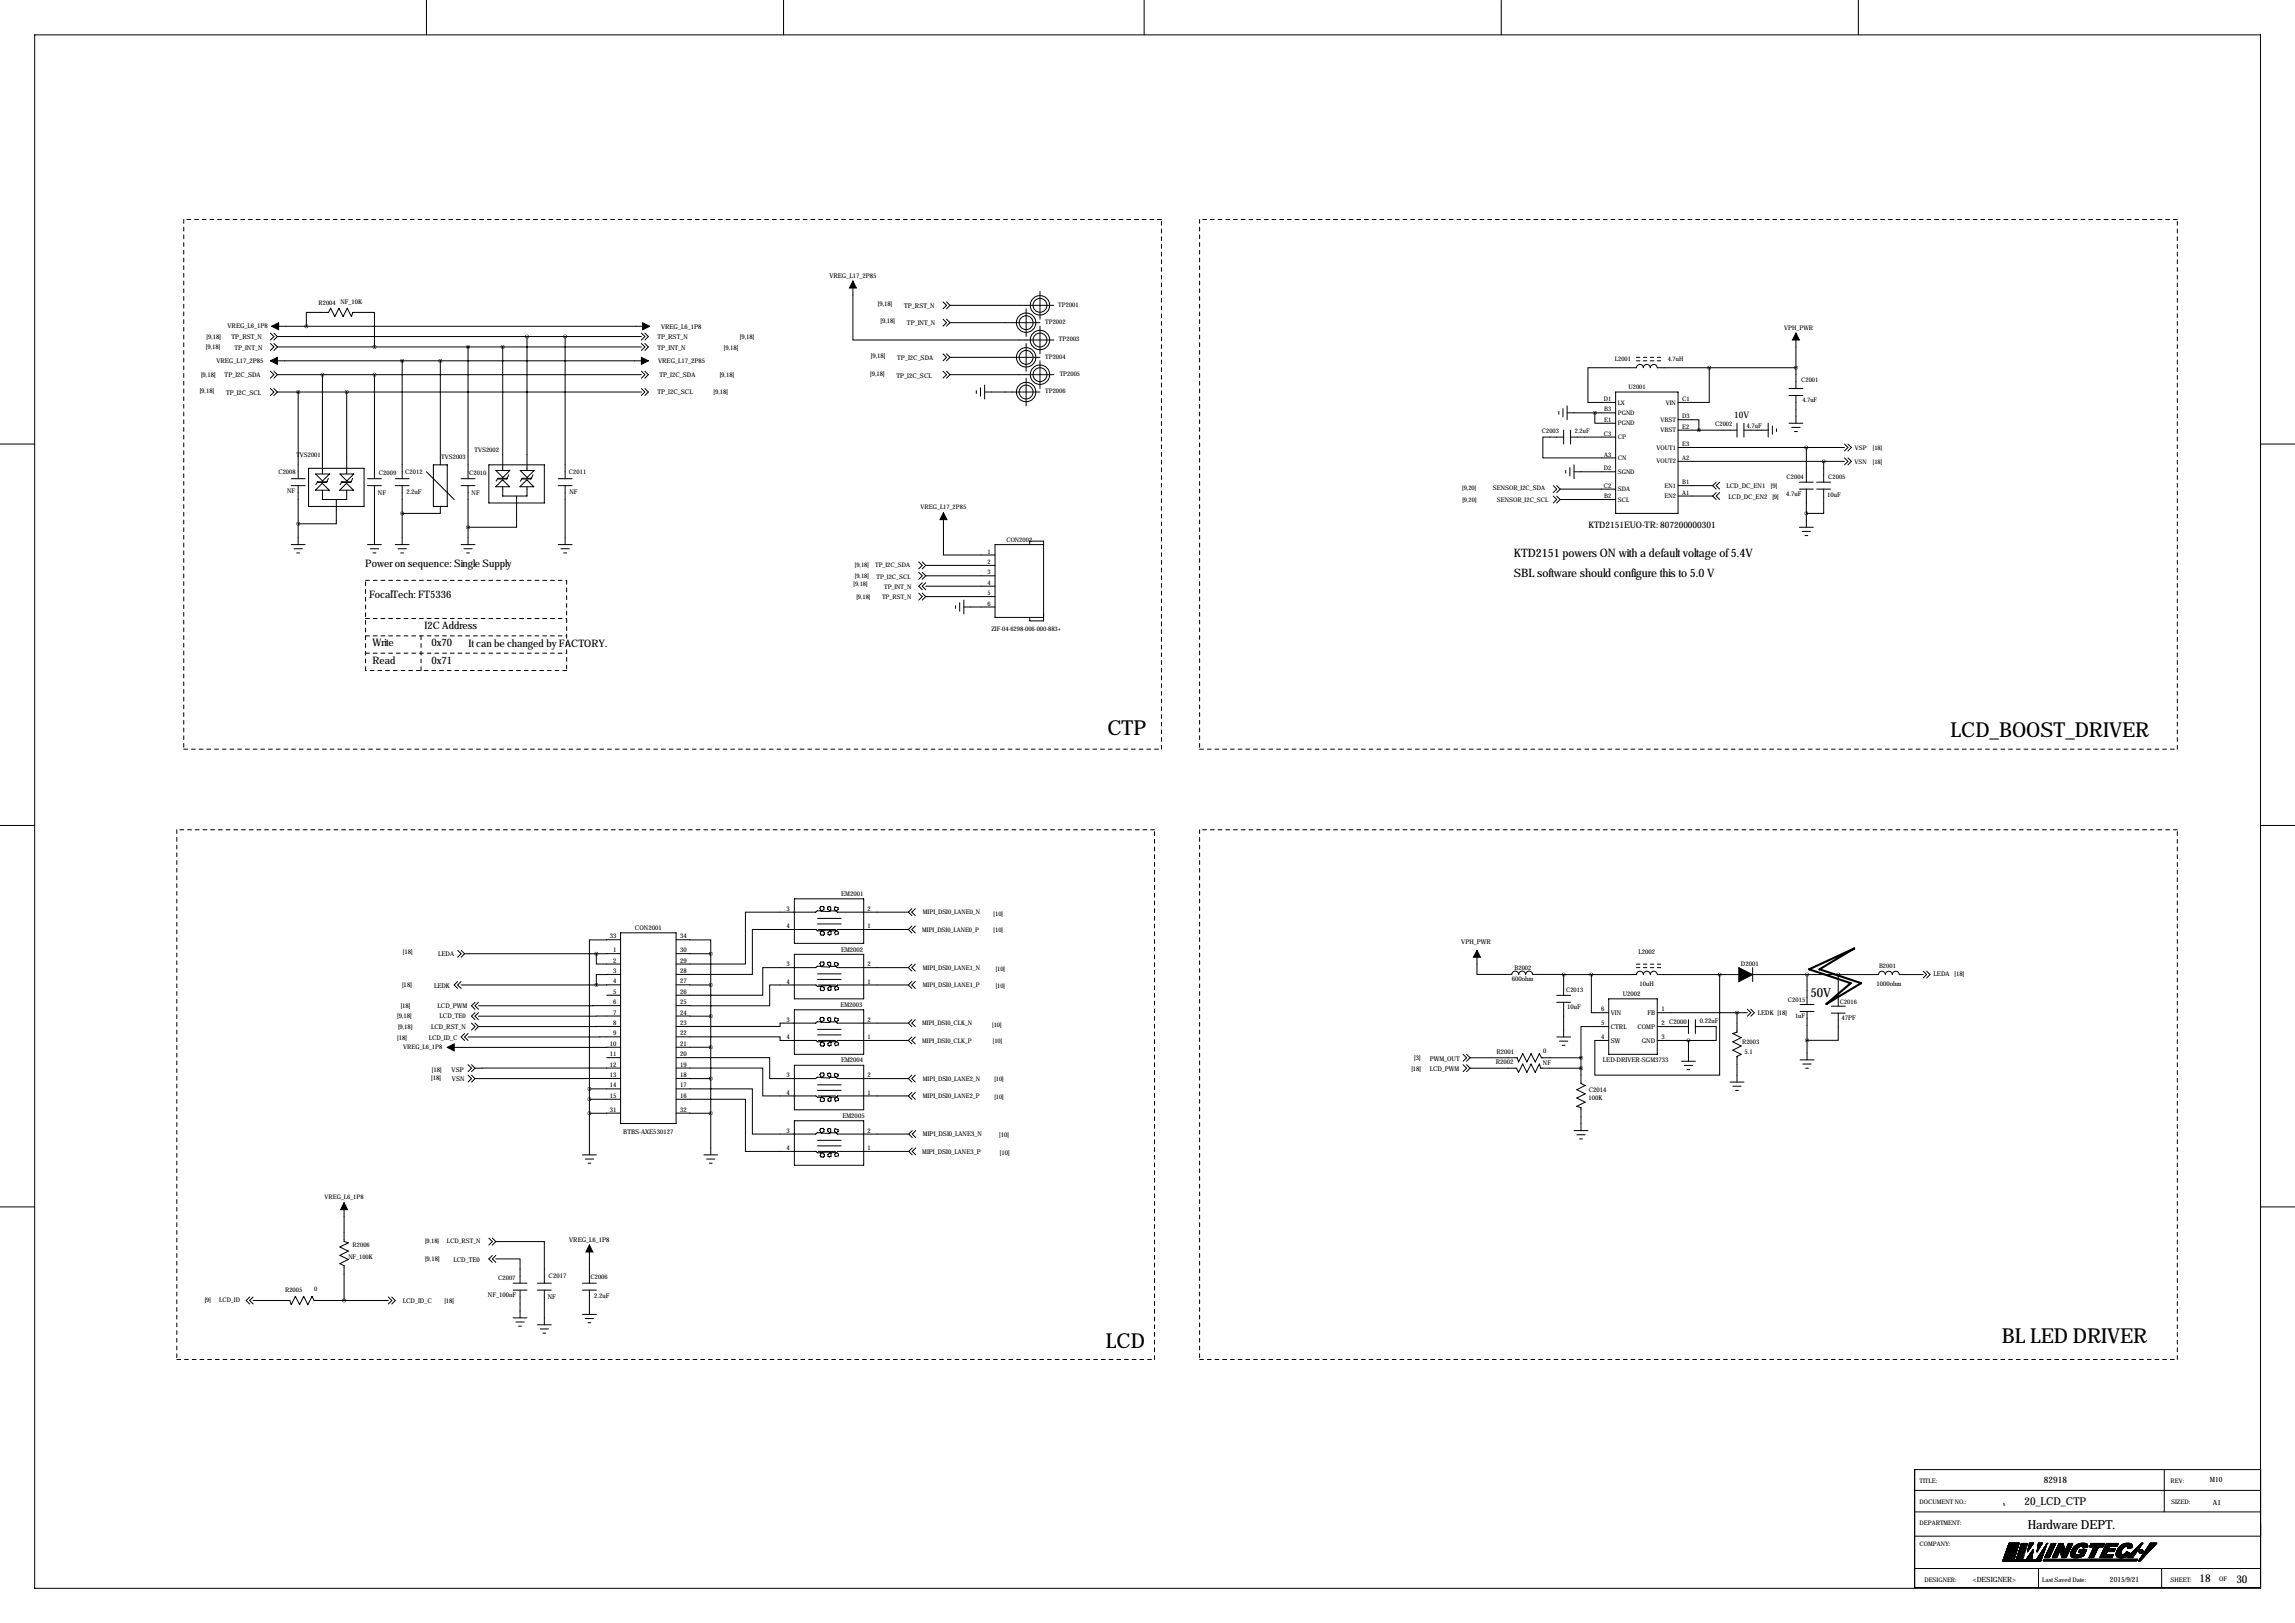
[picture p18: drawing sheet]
<svg xmlns="http://www.w3.org/2000/svg" width="841mm" height="594mm" viewBox="0 0 841 594" stroke-linecap="round" stroke-linejoin="round" font-family="sans-serif">
<defs><g id="words">
<g font-size="7.6">
<text x="405.6" y="269.1">CTP</text>
<text x="714.5" y="269.8">LCD_BOOST_DRIVER</text>
<text x="733.3" y="491.8">BL LED DRIVER</text>
<text x="405.1" y="493.6">LCD</text>
</g>
<g font-size="4.6">
<text x="663.1" y="365.1">50V</text>
<text x="742.7" y="560.1">Hardware DEPT.</text>
</g>
<g font-size="4.3">
<text x="554.5" y="204">KTD2151 powers ON with a default voltage of 5.4V</text>
<text x="554.5" y="211.3">SBL software should configure this to 5.0 V</text>
</g>
<g font-size="4">
<text x="741.6" y="551.3">20_LCD_CTP</text>
<text x="805.7" y="579.4">18</text>
<text x="819.2" y="579.7">30</text>
</g>
<g font-size="3.8">
<text x="133.8" y="207.7">Power on sequence: Single Supply</text>
<text x="135.2" y="218.9">FocalTech: FT5336</text>
<text x="155.5" y="230.3">I2C Address</text>
<text x="136.4" y="236.7">Write</text>
<text x="158" y="236.7">0x70</text>
<text x="171.7" y="236.8">It can be changed by FACTORY.</text>
<text x="136.4" y="243">Read</text>
<text x="158" y="243">0x71</text>
</g>
<g font-size="3.3">
<text x="635.3" y="153.2">10V</text>
<text x="581.9" y="193.4">KTD2151EUO-TR: 807200000301</text>
<text x="748.7" y="543.2">82918</text>
</g>
<g font-size="2.6">
<text x="809.5" y="542.9">M10</text>
<text x="810.6" y="551.1">A1</text>
<text x="722.7" y="579.3">&lt;DESIGNER&gt;</text>
<text x="772.9" y="579.3">2015/9/21</text>
</g>
<g font-size="2.4">
<text x="303.8" y="101.7">VREG_L17_2P85</text>
<text x="124.7" y="111.3">NF_10K</text>
<text x="321.6" y="112.1">[9,18]</text>
<text x="331.2" y="112.8">TP_RST_N</text>
<text x="322.6" y="118.4">[9,18]</text>
<text x="332.2" y="119.2">TP_INT_N</text>
<text x="75.7" y="124">[9,18]</text>
<text x="83.3" y="120.1">VREG_L6_1P8</text>
<text x="84.8" y="124.3">TP_RST_N</text>
<text x="240.8" y="124.3">TP_RST_N</text>
<text x="242.1" y="120.4">VREG_L6_1P8</text>
<text x="271" y="124.3">[9,18]</text>
<text x="75.4" y="127.8">[9,18]</text>
<text x="85.9" y="128.1">TP_INT_N</text>
<text x="240.9" y="128.1">TP_INT_N</text>
<text x="265.2" y="128.1">[9,18]</text>
<text x="319" y="131.1">[9,18]</text>
<text x="328.7" y="131.9">TP_I2C_SDA</text>
<text x="73.7" y="138">[9,18]</text>
<text x="79.3" y="132.9">VREG_L17_2P85</text>
<text x="241.1" y="132.9">VREG_L17_2P85</text>
<text x="241.6" y="138">TP_I2C_SDA</text>
<text x="263.7" y="138">[9,18]</text>
<text x="318.8" y="137.7">[9,18]</text>
<text x="73.2" y="143.8">[9,18]</text>
<text x="82.3" y="138.2">TP_I2C_SDA</text>
<text x="328.4" y="138.5">TP_I2C_SCL</text>
<text x="82.8" y="144.6">TP_I2C_SCL</text>
<text x="240.8" y="144.3">TP_I2C_SCL</text>
<text x="261.4" y="144.3">[9,18]</text>
<text x="639.8" y="156.7">4.7uF</text>
<text x="632.4" y="178.9">LCD_DC_EN1</text>
<text x="648.7" y="178.9">[9]</text>
<text x="105.2" y="180.7">NF</text>
<text x="138.5" y="181.2">NF</text>
<text x="148.9" y="180.9">2.2uF</text>
<text x="172.7" y="181.2">NF</text>
<text x="208.6" y="180.9">NF</text>
<text x="633.2" y="182.7">LCD_DC_EN2</text>
<text x="649.2" y="182.7">[9]</text>
<text x="654.3" y="181.7">4.7uF</text>
<text x="669.3" y="182">10uF</text>
<text x="308.1" y="328.2">EM2001</text>
<text x="288.1" y="333.6">3</text>
<text x="317.8" y="333.6">2</text>
<text x="232.6" y="340.6">CON2001</text>
<text x="288.1" y="339.9">4</text>
<text x="317.8" y="339.9">1</text>
<text x="223.4" y="343.7">33</text>
<text x="249.2" y="343.7">34</text>
<text x="535.3" y="345.9">VPH_PWR</text>
<text x="147.6" y="349.6">[18]</text>
<text x="160.5" y="350.1">LEDA</text>
<text x="224.6" y="348.8">1</text>
<text x="224.6" y="352.6">2</text>
<text x="249.2" y="348.8">30</text>
<text x="249.2" y="352.6">29</text>
<text x="288.1" y="353.9">3</text>
<text x="308.1" y="348.7">EM2002</text>
<text x="317.8" y="353.9">2</text>
<text x="600.2" y="349.3">L2002</text>
<text x="637.7" y="353.6">D2001</text>
<text x="224.6" y="356.4">3</text>
<text x="249.2" y="356.4">28</text>
<text x="553.8" y="359.3">600ohm</text>
<text x="708.3" y="357.5">LEDA</text>
<text x="716" y="357.5">[18]</text>
<text x="147.3" y="361.5">[18]</text>
<text x="159" y="361.8">LEDK</text>
<text x="224.6" y="360.2">4</text>
<text x="224.6" y="364">5</text>
<text x="249.2" y="360.2">27</text>
<text x="249.2" y="364">26</text>
<text x="288.1" y="360.2">4</text>
<text x="317.8" y="360.2">1</text>
<text x="594.4" y="364.8">U2002</text>
<text x="600.6" y="361.1">10uH</text>
<text x="687.3" y="361.1">1000ohm</text>
<text x="146.8" y="369.1">[18]</text>
<text x="160.3" y="369.2">LCD_PWM</text>
<text x="224.6" y="367.8">6</text>
<text x="224.6" y="371.6">7</text>
<text x="249.2" y="367.8">25</text>
<text x="249.2" y="371.6">24</text>
<text x="307.8" y="368.7">EM2003</text>
<text x="574.1" y="369.7">10uF</text>
<text x="586.5" y="370.4">6</text>
<text x="590" y="371.7">VIN</text>
<text x="603.4" y="371.7">FB</text>
<text x="608.6" y="370.4">1</text>
<text x="643.9" y="371.9">LEDK [18]</text>
<text x="145.5" y="372.7">[9,18]</text>
<text x="145.8" y="377">[9,18]</text>
<text x="157.9" y="377">LCD_RST_N</text>
<text x="161" y="372.7">LCD_TE0</text>
<text x="224.6" y="375.4">8</text>
<text x="249.2" y="375.4">23</text>
<text x="288.1" y="374.2">3</text>
<text x="317.8" y="374.2">2</text>
<text x="586.5" y="375.5">5</text>
<text x="590" y="376.8">CTRL</text>
<text x="599.8" y="376.8">COMP</text>
<text x="608.6" y="375.5">2 C2000</text>
<text x="622.7" y="374.5">0.22uF</text>
<text x="674.6" y="373.7">47PF</text>
<text x="145.5" y="381.1">[18]</text>
<text x="157" y="381.1">LCD_ID_C</text>
<text x="223.4" y="383.1">10</text>
<text x="224.6" y="379.2">9</text>
<text x="249.2" y="379.2">22</text>
<text x="249.2" y="383.1">21</text>
<text x="288.1" y="380.6">4</text>
<text x="317.8" y="380.6">1</text>
<text x="586.5" y="380.6">4</text>
<text x="590" y="381.9">SW</text>
<text x="601.4" y="381.9">GND</text>
<text x="608.6" y="380.6">3</text>
<text x="223.4" y="386.9">11</text>
<text x="249.2" y="386.9">20</text>
<text x="308.1" y="389">EM2004</text>
<text x="518.1" y="388.3">[3]</text>
<text x="523.7" y="388.5">PWM_OUT</text>
<text x="547.9" y="389.8">R2002</text>
<text x="548.2" y="386.2">R2001</text>
<text x="565.2" y="390">NF</text>
<text x="565.3" y="385.7">0</text>
<text x="587.2" y="389">LED-DRIVER-SGM3733</text>
<text x="639" y="386">5.1</text>
<text x="158" y="395.5">[18]</text>
<text x="158.2" y="392.8">[18]</text>
<text x="165.4" y="392.5">VSP</text>
<text x="165.6" y="395.8">VSN</text>
<text x="223.4" y="390.7">12</text>
<text x="223.4" y="394.5">13</text>
<text x="249.2" y="390.7">19</text>
<text x="249.2" y="394.5">18</text>
<text x="288.1" y="394.5">3</text>
<text x="317.8" y="394.5">2</text>
<text x="517" y="392.2">[18]</text>
<text x="523.7" y="392.3">LCD_PWM</text>
<text x="223.4" y="398.3">14</text>
<text x="249.2" y="398.3">17</text>
<text x="288.1" y="400.9">4</text>
<text x="317.8" y="400.9">1</text>
<text x="582" y="399.9">C2014</text>
<text x="223.4" y="402.1">15</text>
<text x="223.4" y="407.2">31</text>
<text x="249.2" y="402.1">16</text>
<text x="249.2" y="407.2">32</text>
<text x="581.9" y="403">100K</text>
<text x="308.6" y="409.3">EM2005</text>
<text x="228.3" y="415.4">BTBS-AXE530127</text>
<text x="288.1" y="414.9">3</text>
<text x="317.8" y="414.9">2</text>
<text x="338.1" y="416.2">MIPI_DSI0_LANE3_N</text>
<text x="366" y="416.4">[10]</text>
<text x="288.1" y="421.2">4</text>
<text x="317.8" y="421.2">1</text>
<text x="337.8" y="422.5">MIPI_DSI0_LANE3_P</text>
<text x="366.3" y="423">[10]</text>
<text x="208.5" y="454.7">VREG_L6_1P8</text>
<text x="155.7" y="461.8">[9,18]</text>
<text x="166.1" y="462.1">LCD_TE0</text>
<text x="201" y="468.2">C2017</text>
<text x="147.6" y="477.1">LCD_ID_C</text>
<text x="162.8" y="477.3">[18]</text>
<text x="178.7" y="475.1">NF_100nF</text>
<text x="200.7" y="475.8">NF</text>
<text x="217.7" y="475.6">2.2uF</text>
</g>
<g font-size="2.3">
<text x="116.7" y="111.9">R2004</text>
<text x="387.7" y="112.3">TP2001</text>
<text x="382.8" y="118.7">TP2002</text>
<text x="387.9" y="125">TP2003</text>
<text x="653.6" y="121">VPH_PWR</text>
<text x="382.8" y="131.4">TP2004</text>
<text x="388.2" y="137.7">TP2005</text>
<text x="591.5" y="132.3">L2001</text>
<text x="611" y="132.3">4.7uH</text>
<text x="596.5" y="142.3">U2001</text>
<text x="659.8" y="140">C2001</text>
<text x="382.8" y="144.1">TP2006</text>
<text x="587.5" y="146.9">D1</text>
<text x="592.6" y="148.2">LX</text>
<text x="610.2" y="148.2">VIN</text>
<text x="616.2" y="146.9">C1</text>
<text x="660.2" y="147.4">4.7uF</text>
<text x="587.7" y="150.7">B3</text>
<text x="587.7" y="154.5">E1</text>
<text x="592.6" y="152">PGND</text>
<text x="592.6" y="155.8">PGND</text>
<text x="608.3" y="154.5">VBST</text>
<text x="616.2" y="153.2">D3</text>
<text x="564.8" y="158.6">C2003</text>
<text x="576.9" y="158.6">2.2uF</text>
<text x="587.5" y="159.6">C3</text>
<text x="592.6" y="160.9">CP</text>
<text x="608.3" y="158.3">VBST</text>
<text x="616.2" y="157">E2</text>
<text x="628.3" y="156">C2002</text>
<text x="108.5" y="167.5">TVS2001</text>
<text x="161.6" y="168">TVS2003</text>
<text x="173.8" y="165.4">TVS2002</text>
<text x="587.7" y="167.2">A3</text>
<text x="606.8" y="164.7">VOUT1</text>
<text x="616.2" y="163.4">E3</text>
<text x="679.4" y="164.7">VSP</text>
<text x="686.1" y="164.7">[18]</text>
<text x="102" y="173.5">C2008</text>
<text x="138.8" y="173.8">C2009</text>
<text x="148.5" y="173.6">C2012</text>
<text x="208.4" y="173.6">C2011</text>
<text x="587.5" y="172.3">D2</text>
<text x="592.6" y="168.5">CN</text>
<text x="592.6" y="173.6">SGND</text>
<text x="606.8" y="169.7">VOUT2</text>
<text x="616.2" y="168.5">A2</text>
<text x="679.3" y="170">VSN</text>
<text x="686.1" y="170">[18]</text>
<text x="171.8" y="174.1">C2010</text>
<text x="535.6" y="179.4">[9,20]</text>
<text x="546.9" y="179.6">SENSOR_I2C_SDA</text>
<text x="587.5" y="178.6">C2</text>
<text x="592.6" y="179.9">SDA</text>
<text x="609.7" y="178.6">EN1</text>
<text x="616.2" y="177.4">B1</text>
<text x="654.4" y="175.3">C2004</text>
<text x="669.7" y="175.3">C2005</text>
<text x="535.7" y="183.8">[9,20]</text>
<text x="548.3" y="183.9">SENSOR_I2C_SCL</text>
<text x="587.7" y="182.4">B2</text>
<text x="592.6" y="183.7">SCL</text>
<text x="609.7" y="182.4">EN2</text>
<text x="616.2" y="181.2">A1</text>
<text x="337.2" y="186.5">VREG_L17_2P85</text>
<text x="361.8" y="202.8">1</text>
<text x="368.6" y="198.4">CON2002</text>
<text x="313.2" y="207.8">[9,18]</text>
<text x="320.5" y="207.8">TP_I2C_SDA</text>
<text x="361.8" y="206.6">2</text>
<text x="312.7" y="214.7">[9,18]</text>
<text x="313.2" y="211.7">[9,18]</text>
<text x="321.1" y="211.9">TP_I2C_SCL</text>
<text x="323.8" y="215.7">TP_INT_N</text>
<text x="361.8" y="210.4">3</text>
<text x="361.8" y="214.2">4</text>
<text x="313.7" y="219.3">[9,18]</text>
<text x="323.1" y="219.3">TP_RST_N</text>
<text x="361.8" y="218">5</text>
<text x="361.8" y="221.8">6</text>
<text x="363.1" y="231.2">ZIF-04-6298-006-000-883+</text>
<text x="338.1" y="334.9">MIPI_DSI0_LANE0_N</text>
<text x="364" y="335.4">[10]</text>
<text x="337.8" y="341.2">MIPI_DSI0_LANE0_P</text>
<text x="364" y="341.4">[10]</text>
<text x="338.1" y="355.4">MIPI_DSI0_LANE1_N</text>
<text x="364.7" y="355.7">[10]</text>
<text x="554.8" y="355.2">B2002</text>
<text x="688.3" y="354.6">B2001</text>
<text x="338.1" y="361.5">MIPI_DSI0_LANE1_P</text>
<text x="364.7" y="361.8">[10]</text>
<text x="573.7" y="363.3">C2013</text>
<text x="654.9" y="366.9">C2015</text>
<text x="673.9" y="367.6">C2016</text>
<text x="337.8" y="375.5">MIPI_DSI0_CLK_N</text>
<text x="363.5" y="376">[10]</text>
<text x="657.5" y="373">1uF</text>
<text x="337.8" y="381.8">MIPI_DSI0_CLK_P</text>
<text x="363.7" y="382.1">[10]</text>
<text x="638.1" y="382.2">R2003</text>
<text x="147.7" y="384.4">VREG_L6_1P8</text>
<text x="338.1" y="395.8">MIPI_DSI0_LANE2_N</text>
<text x="364.2" y="396.1">[10]</text>
<text x="338.1" y="402.2">MIPI_DSI0_LANE2_P</text>
<text x="364.2" y="402.4">[10]</text>
<text x="118.9" y="439.2">VREG_L6_1P8</text>
<text x="155.7" y="455.2">[9,18]</text>
<text x="163.7" y="455.3">LCD_RST_N</text>
<text x="127.6" y="461.1">NF_100K</text>
<text x="129.2" y="456.8">R2006</text>
<text x="104.4" y="473.4">R2005</text>
<text x="115.1" y="472.9">0</text>
<text x="182.5" y="468.7">C2007</text>
<text x="216.3" y="468.5">C2006</text>
<text x="75" y="476.8">[9]</text>
<text x="80.3" y="476.9">LCD_ID</text>
<text x="703.1" y="543.3">TITLE:</text>
<text x="795.1" y="543.1">REV:</text>
<text x="703.1" y="550.9">DOCUMENT NO.:</text>
<text x="795.3" y="550.9">SIZED:</text>
<text x="703.1" y="558.6">DEPARTMENT:</text>
<text x="703.1" y="566.2">COMPANY:</text>
<text x="704.9" y="579.4">DESIGNER:</text>
<text x="748.1" y="579.4">Last Saved Date:</text>
<text x="795.1" y="579.4">SHEET:</text>
<text x="812.9" y="579.1">OF</text>
</g>
</g></defs>
<circle cx="734.1" cy="551.3" r=".15" fill="#000"/>
<g fill="none" stroke="#000" stroke-width=".37">
<path d="M12.7 12.8h815.3v568.9h-815.3zM156.2 .1v12.7M287 .1v12.7M419.1 .1v12.7M549.9 .1v12.7M680.7 .1v12.7M99.5 119.5h138.4M112.2 119.5v-5.1h8.1l.8-1.5 1.5 3 1.6-3 1.5 3 1.5-3 1.5 3 .5-1.5h8v12.7M312.4 102.9v21.6h73.6M345.4 116.9l1.3 1.3-1.3 1.3M345.4 110.6l1.3 1.2-1.3 1.3M346.7 116.9l1.3 1.3"/>
<path d="M346.7 110.6l1.3 1.2M348 111.8h38M348 118.2h32.9M348 118.2l-1.3 1.3M348 111.8l-1.3 1.3M375.9 113.1v10.2M380.9 106.8v10.1M380.9 119.5v10.1M99.1 132.2h138.4M99.1 122l1.2 1.3-1.2 1.2M99.1 125.8l1.2 1.3-1.2 1.2M99.1 136l1.2 1.2-1.2 1.3"/>
<path d="M100.3 122l1.3 1.3M100.3 125.8l1.3 1.3M100.3 136l1.3 1.2M101.6 137.2h133.3M101.6 123.3l-1.3 1.2M101.6 127.1l-1.3 1.2M101.6 137.2l-1.3 1.3M101.6 123.3h133.3M101.6 127.1h133.3M118.1 137.2v36.4M137.2 137.2v38.1M147.3 132.2v43.1"/>
<path d="M161.3 132.2v38.1M171.4 127.1v48.2M184.1 127.1v45.2M193 123.3v49M207 123.3v52M234.9 122l1.3 1.3-1.3 1.2M234.9 125.8l1.3 1.3-1.3 1.2M234.9 136l1.3 1.2-1.3 1.3M236.2 122l1.3 1.3-1.3 1.2M236.2 125.8l1.3 1.3-1.3 1.2M236.2 136l1.3 1.2-1.3 1.3M345.4 136l1.3 1.2-1.3 1.3"/>
<path d="M345.4 129.6l1.3 1.3-1.3 1.3M346.7 136l1.3 1.2M346.7 129.6l1.3 1.3M348 130.9h32.9M348 137.2h38M348 137.2l-1.3 1.3M348 130.9l-1.3 1.3M375.9 125.8v10.2M375.9 138.5v10.2M380.9 132.2v10.1M599.4 132.2h1.3M599.4 130.9h1.3"/>
<path d="M602 132.2h1.2M602 130.9h1.2M604.5 132.2h1.3M604.5 130.9h1.3M607.1 132.2h1.2M607.1 130.9h1.2M626.1 134.7v12.7h-11.4M657.9 134.7h-50.8a1.27 1.27 0 0 0-1.3-1.2 1.27 1.27 0 0 0-1.3 1.2 1.27 1.27 0 0 0-1.3-1.2 1.27 1.27 0 0 0-1.2 1.2 1.27 1.27 0 0 0-1.3-1.2 1.27 1.27 0 0 0-1.3 1.2h-17.7v12.7h10.1M657.9 122v20.3M99.1 142.3l1.2 1.3-1.2 1.3M100.3 142.3l1.3 1.3M101.6 143.6h133.3"/>
<path d="M101.6 143.6l-1.3 1.3M109.2 143.6v31.7M127 143.6v30M234.9 142.3l1.3 1.3-1.3 1.3M236.2 142.3l1.3 1.3-1.3 1.3M357.6 143.1v1M359.2 142.1v3M360.7 143.6h20.2M360.7 141v5.1M571 150.7v1M572.5 149.7v3M572.8 157.6v5"/>
<path d="M574 151.2h17.8M574 148.7v5M575.3 157.6v5M584.2 151.2v3.8h7.6M591.8 143.6h22.9v44.4h-22.9zM614.7 153.7h7.6v3.9M614.7 157.6h21.6M636.3 155v5.1M638.8 157.6h8.9M638.8 155v5.1M647.7 155v5.1M649.2 156v3.1"/>
<path d="M650.7 157v1.1M655.3 155h5.1M655.3 144.9h5.1M655.3 142.3h5.1M656.3 156.5h3.1M657.4 158.1h1M657.9 144.9v10.1M0 162.6h12.7M106.7 177.9h5.1M106.7 175.3h5.1M109.2 177.9v21.6M113 171.5h20.3v14h-20.3z"/>
<path d="M115.6 173.6h5.1l-2.5 2.5zM118.1 177l2.5 2.5h-5.1zM118.1 179.5v3.5h8.9v-3.5M119.8 176.3l-.3 .4h-3.2M120.3 175.2l-.6 1.2h-3.4l-.6 1.1M124.5 173.6h5.1l-2.5 2.5zM126.9 177l2.6 2.5h-5.1zM128.7 176.3l-.3 .4h-3.2M129.2 175.2l-.6 1.2h-3.4l-.6 1.1M134.6 177.9h5.1M134.6 175.3h5.1M137.2 177.9v21.6"/>
<path d="M144.8 177.9h5.1M144.8 175.3h5.1M147.3 177.9v21.6M168.9 177.9h5.1M168.9 175.3h5.1M171.4 177.9v21.6M179.1 170.3h20.3v13.9h-20.3zM181.7 172.3h5l-2.5 2.6zM184.1 175.7l2.5 2.6h-5zM184.1 178.3v3.4h8.9v-3.4M185.9 175.1l-.3 .3h-3.3M186.3 173.9l-.5 1.3h-3.4l-.7 1"/>
<path d="M190.6 172.3h5l-2.5 2.6zM193 175.7l2.5 2.6h-5.1zM194.8 175.1l-.3 .3h-3.3M195.2 173.9l-.5 1.3h-3.4l-.7 1M204.5 177.9h5M204.5 175.3h5M207 177.9v21.6M569 177.9l1.2 1.2-1.2 1.3M570.2 177.9l1.3 1.2M571.5 179.1h20.3M571.5 179.1l-1.3 1.3M572.8 160.1h-7.7v7.6h26.7"/>
<path d="M573.5 172.3v1M575.1 171.3v3M575.3 160.1h16.5M576.6 172.8h15.2M576.6 170.3v5M614.7 163.9h60.9M614.7 169h60.9M614.7 177.9h12.7M627.4 177.9l1.2 1.2M628.6 176.6l-1.2 1.3M629.9 176.6l-1.3 1.3 1.3 1.2M659.1 179.1h5.1"/>
<path d="M659.1 176.6h5.1M661.7 163.9v12.7M661.7 179.1v14M665.5 179.1h5.1M665.5 176.6h5.1M668 179.1v8.9h-6.3M668 169v7.6M675.6 162.6l1.3 1.3-1.3 1.3M675.6 167.7l1.3 1.3-1.3 1.3M676.9 162.6l1.3 1.3-1.3 1.3M676.9 167.7l1.3 1.3-1.3 1.3M828 162.6h12.7"/>
<path d="M106.7 199.5h5.1M123.2 183v8.8h-14M134.6 199.5h5.1M144.8 199.5h5.1M161.3 185.5v2.5h-14M168.9 199.5h5.1M189.2 181.7v11.4h-17.8M204.5 199.5h5M345.6 187.8v15.5h18.9M377.2 199.5v-1.3h5.1v29.2h-5.1v-1.3M382.3 199.5h-17.8v26.6h17.8M569 181.7l1.2 1.3-1.2 1.2"/>
<path d="M570.2 181.7l1.3 1.3M571.5 183h20.3M571.5 183l-1.3 1.2M614.7 181.7h12.7M627.4 181.7l1.2 1.3M628.6 180.4l-1.2 1.3M629.9 180.4l-1.3 1.3 1.3 1.3M659.1 193.1h5.1M660.1 194.6h3.1M661.2 196.2h1M107.7 201h3M108.7 202.5h1"/>
<path d="M135.6 201h3.1M136.7 202.5h1M145.8 201h3M146.8 202.5h1M169.9 201h3.1M170.9 202.5h1.1M205.5 201h3M206.5 202.5h1M336.5 217.2l1.3 1.3-1.3 1.3M336.5 205.8l1.3 1.3-1.3 1.3M336.5 209.6l1.3 1.3-1.3 1.3M337.8 217.2l1.3 1.3"/>
<path d="M337.8 213.4l-1.3 1.3 1.3 1.3M337.8 205.8l1.3 1.3M337.8 209.6l1.3 1.3M339.1 207.1h25.4M339.1 210.9h25.4M339.1 214.7h25.4M339.1 218.5h25.4M339.1 218.5l-1.3 1.3M339.1 213.4l-1.3 1.3 1.3 1.3M339.1 207.1l-1.3 1.3M339.1 210.9l-1.3 1.3M353.1 219.8v5.1"/>
<path d="M350 221.8v1M351.5 220.8v3M353.1 222.3h11.4M0 302.3h12.7M828 302.3h12.7M291 329.2h25.4v16.3h-25.4zM299.5 338.4h8.6M299.5 336.4h8.6M332.7 334.1h-26l-1.1-1.1 .3-.8 1.1 .3v.6l-.6 .5h-2.4l-.8-.6v-.7l.5-.3 .6 .3v1l-.5 .6-3-.2-.5-1.1 .3-.6h.9l.4 .4-.1 .7-.8 .5h-1.6l-.6 .5h-25.8v19h-25.4M332.7 334.1l1.3 1.3M334 339.2l-1.3 1.2M334 332.8l-1.3 1.3"/>
<path d="M335.3 339.2l-1.3 1.2 1.3 1.3M335.3 332.8l-1.3 1.3 1.3 1.3M167.6 348.1l1.3 1.2-1.3 1.3M167.6 359.5l-1.2 1.3 1.2 1.2M168.9 348.1l1.3 1.2M168.9 359.5l-1.3 1.3 1.3 1.2M170.2 349.3l-1.3 1.3M170.2 349.3h48.2M218.4 349.3v3.8h8.9M227.3 344.2h-11.4v54.6M227.3 349.3h-8.9M227.3 356.9h-8.9v3.9"/>
<path d="M227.3 341.6h20.3v69.9h-20.3zM247.6 344.2h12.7v5.1M247.6 349.3h12.7M260.3 349.3v73.7M291 349.5h25.4v16.3h-25.4zM299.5 358.7h8.6M299.5 356.7h8.6M299.7 340.4h6.4M332.7 340.4h-25.9l-1.1 1.1 .3 .9 1.1-.3v-.7l-.6-.5h-2.4l-.8 .6v.8l.5 .2 .6-.2v-1.1l-.5-.6-3 .2-.5 1.1 .3 .6h1l.3-.3-.1-.8-.8-.5h-1.6l-.6-.5h-23.3v16.5h-28M332.7 354.4h-26l-1.1-1.1 .3-.8 1.1 .3v.6l-.6 .5h-2.4l-.8-.6v-.7l.5-.2 .6 .2v1l-.5 .6-3-.2-.5-1.1 .3-.5 .9-.1 .4 .4-.1 .7-.8 .5h-1.6l-.6 .5h-19.4v10.1h-31.8M332.7 340.4l1.3 1.3M332.7 354.4l1.3 1.3"/>
<path d="M334 359.5l-1.3 1.3M334 353.1l-1.3 1.3M335.3 359.5l-1.3 1.3 1.3 1.2M335.3 353.1l-1.3 1.3 1.3 1.3M541 348.1v8.8h12.8a1.27 1.27 0 0 1 1.2-1.2 1.27 1.27 0 0 1 1.3 1.2 1.27 1.27 0 0 1 1.3-1.2 1.27 1.27 0 0 1 1.3 1.2 1.27 1.27 0 0 1 1.2-1.2 1.27 1.27 0 0 1 1.3 1.2h11.4M572.8 356.9h26.6a1.27 1.27 0 0 1 1.3-1.2 1.27 1.27 0 0 1 1.3 1.2 1.27 1.27 0 0 1 1.2-1.2 1.27 1.27 0 0 1 1.3 1.2 1.27 1.27 0 0 1 1.3-1.2 1.27 1.27 0 0 1 1.3 1.2h29.8M572.8 356.9v7.7M582.9 356.9v14h6.4M599.4 354.4h1.3M599.4 353.1h1.3M602 354.4h1.2M602 353.1h1.2"/>
<path d="M604.5 354.4h1.3M604.5 353.1h1.3M607.1 354.4h1.2M607.1 353.1h1.2M629.9 356.9v36.9h-45.7v-12.7h5.1M642 356.9h46.1a1.27 1.27 0 0 1 1.3-1.2 1.27 1.27 0 0 1 1.2 1.2 1.27 1.27 0 0 1 1.3-1.2 1.27 1.27 0 0 1 1.3 1.2 1.27 1.27 0 0 1 1.2-1.2 1.27 1.27 0 0 1 1.3 1.2h8.7M642 354.4v5.1M661.9 356.9v11M673.4 356.9v11.6M704.4 355.7l1.3 1.2-1.3 1.3M705.7 355.7l1.3 1.2-1.3 1.3M168.9 360.8h49.5"/>
<path d="M170.2 378.5l-1.3 1.3 1.3 1.3M171.4 378.5l-1.2 1.3 1.2 1.3M172.7 374.7l1.3 1.3-1.3 1.3M174 367.1l-1.3 1.3 1.3 1.2M174 370.9l-1.3 1.3 1.3 1.3M174 374.7l1.3 1.3M175.3 370.9l-1.3 1.3 1.3 1.3M175.3 367.1l-1.3 1.3 1.3 1.2M175.3 376l-1.3 1.3M222.2 364.5h5.1M227.3 360.7l-8.9 .1M227.3 368.3l-52 .1"/>
<path d="M227.3 372.1l-52 .1M227.3 379.7l-55.9 .1M227.3 375.9l-52 .1M247.6 379.7h38.2v1.4h13.1l.6 .5h1.6l.8 .5 .1 .7-.3 .4-1-.1-.3-.6 .5-1.1 3-.1 .5 .5v1.1l-.6 .2-.5-.2v-.7l.8-.7h2.4l.6 .6v.6l-1.1 .3-.3-.8 1.1-1.1h25.9M247.6 360.7l12.7 .1M247.6 372.1l12.7 .1M291 369.8h25.4v16.4h-25.4zM299.5 379h8.6M299.5 377h8.6M299.7 360.8h6.4M332.7 360.8h-25.9l-1.1 1.1 .3 .8 1.1-.3v-.6l-.6-.6h-2.4l-.8 .7v.7l.5 .2 .6-.2v-1.1l-.5-.5-3 .1-.5 1.1 .3 .6h1l.3-.3-.1-.7-.8-.5h-1.6l-.6-.5h-17v7.6l-34.3-.1M332.7 374.7h-26l-1.1-1.1 .3-.8 1.1 .3v.6l-.6 .6h-2.4l-.8-.7v-.7l.5-.2 .6 .2v1.1l-.5 .5-3-.1-.5-1.2 .3-.5 .9-.1 .4 .4-.1 .7-.8 .5h-1.6l-.6 .5h-13v1.2h-38.2"/>
<path d="M332.7 374.7l1.3 1.3M332.7 360.8l1.3 1.2M334 379.8l-1.3 1.3M334 373.5l-1.3 1.2M335.3 379.8l-1.3 1.3 1.3 1.2M335.3 373.5l-1.3 1.2 1.3 1.3M570.2 364.6h5.1M570.2 367.1h5.1M570.2 379.8h5.1M572.8 367.1v12.7M589.3 376h-10.2v11.4M589.3 365.8h17.8v20.4h-17.8z"/>
<path d="M607.1 370.9h33M607.1 376h11.4M618.5 373.5v5M621 376h7.6v5.1h-10.1M621 373.5v5M636.3 370.9v7.1l-1.6 .5 3.1 1.6-3.1 1.5 3.1 1.5-3.1 1.5 3.1 1.6-1.5 .7v9.4M640.1 369.6l1.2 1.3-1.2 1.3M641.3 369.6l1.3 1.3-1.3 1.3M659.4 370.5h5.1M659.4 367.9h5.1M661.9 370.5v17.7M670.8 368.5h5.1"/>
<path d="M670.8 371.1h5.1M673.4 371.1v9.9h-11.5M171.4 393.8l1.3 1.2-1.3 1.3M171.4 390l1.3 1.2-1.3 1.3M172.7 393.8l1.3 1.2M172.7 390l1.3 1.2M174 395l-1.3 1.3M174 391.2l-1.3 1.3M215.9 398.8v24.2M215.9 398.8h11.4M222.2 387.4h5.1M227.3 383.6h-63.5"/>
<path d="M227.3 391.2h-53.3M227.3 395h-53.3M247.6 387.4h34.3v7.6h16.9l.6-.5h1.6l.8-.5 .1-.7-.4-.3h-.9l-.3 .6 .5 1.1 3 .1 .5-.5v-1.1l-.6-.2-.5 .2v.7l.8 .7h2.4l.6-.6v-.6l-1.1-.3-.3 .8 1.1 1.1h26M247.6 391.2h31.8v10.2h19.5l.6 .5h1.6l.8 .5 .1 .7-.3 .4-1-.1-.3-.5 .5-1.2 3-.1 .5 .6v1l-.6 .2-.5-.2v-.7l.8-.7h2.4l.6 .6v.6l-1.1 .3-.3-.8 1.1-1.1h25.9M247.6 398.8h28v16.6h23.2l.6-.5h1.6l.8-.6 .1-.7-.4-.3h-.9l-.3 .6 .5 1.1 3 .2 .5-.6v-1.1l-.6-.2-.5 .2v.7l.8 .7h2.4l.6-.6v-.6l-1.1-.3-.3 .8 1.1 1.2h26.2M247.6 395h12.7M247.6 383.6h12.7M291 390.2h25.4v16.3h-25.4zM299.5 399.4h8.6M299.5 397.3h8.6M299.7 381.1h6.4M332.7 381.1l1.3 1.2"/>
<path d="M332.7 395l1.3 1.3M334 393.8l-1.3 1.2M335.3 393.8l-1.3 1.2 1.3 1.3M535.9 386.2l1.3 1.2-1.3 1.3M535.9 390l1.3 1.2-1.3 1.3M537.2 386.2l1.3 1.2M537.2 390l1.3 1.2M538.5 391.2h17l.8 1.6 1.5-3.1 1.5 3.1 1.5-3.1 1.6 3.1 1.5-3.1 .5 1.5h14.7M538.5 387.4h17.3l.5 1.5 1.5-3 1.5 3 1.5-3 1.6 3 1.5-3 .7 1.5h14.5M538.5 387.4l-1.3 1.3M538.5 391.2l-1.3 1.3M571.2 381.3h3.1"/>
<path d="M572.3 382.8h1M579.1 387.4v9.4l1.5 .8-3 1.5 3 1.5-3 1.6 3 1.5-3 1.5 1.5 .5v8.4M607.1 381.1h11.4M615.9 388.7h5.1M617 390.2h3M618 391.7h1M618.5 381.1v7.6M633.7 396.3h5.1M634.7 397.8h3.1M635.8 399.4h1M659.4 388.2h5.1M660.4 389.7h3"/>
<path d="M661.4 391.2h1M215.9 402.6h11.4M227.3 407.7h-11.4M247.6 407.7h12.7M247.6 402.6h25.4v19.1h25.9l.6 .5h1.6l.8 .5 .1 .7-.3 .4-1-.1-.3-.5 .5-1.1 3-.2 .5 .6v1l-.6 .2-.5-.2v-.7l.8-.6h2.4l.6 .5v.6l-1.1 .3-.3-.8 1.1-1.1h26.1M291 410.5h25.4v16.3h-25.4zM299.5 419.7h8.6M299.5 417.6h8.6M299.7 401.4h6.4M332.7 401.4l1.3 1.3M332.9 415.4l1.3 1.2M334 400.1l-1.3 1.3"/>
<path d="M334.2 414.1l-1.3 1.3M335.3 400.1l-1.3 1.3 1.3 1.3M335.4 414.1l-1.2 1.3 1.2 1.2M576.6 414.1h5.1M577.6 415.6h3M578.6 417.1h1M213.4 423h5M214.4 424.5h3M215.4 426h1M257.8 423h5.1M258.8 424.5h3.1M259.8 426h1.1"/>
<path d="M299.7 421.7h6.4M332.9 421.7l1.3 1.3M334.2 420.4l-1.3 1.3M335.4 420.4l-1.2 1.3 1.2 1.3M0 442h12.7M126 440.5v14.2l1.6 .5-3.1 1.5 3.1 1.5-3.1 1.6 3.1 1.5-3.1 1.5 1.5 .8v12.7M179.1 453.5l1.2 1.2-1.2 1.3M180.3 453.5l1.3 1.2M180.3 459.8l-1.2 1.3 1.2 1.3M181.6 454.7h17.8v15.3M181.6 454.7l-1.3 1.3M181.6 459.8l-1.3 1.3 1.3 1.3"/>
<path d="M215.9 456v14M828 442h12.7M91.4 475.1l-1.2 1.2 1.2 1.3M92.7 476.3h13.5l.5 1.5 1.5-3 1.5 3 1.6-3 1.5 3 1.5-3 .8 1.5h27.1M92.7 475.1l-1.3 1.2 1.3 1.3M142.2 475.1l1.3 1.2-1.3 1.3M143.5 475.1l1.3 1.2-1.3 1.3M181.6 461.1h8.9v8.9M188 472.5h5M188 470h5M190.5 472.5v10.2M196.8 472.5h5.1"/>
<path d="M196.8 470h5.1M199.4 472.5v12.7M213.4 472.5h5M213.4 470h5M215.9 472.5v8.9M188 482.7h5M189 484.2h3M190 485.7h1M196.8 485.2h5.1M197.9 486.7h3M198.9 488.3h1M213.4 481.4h5"/>
<path d="M214.4 482.9h3M215.4 484.4h1M701.3 538.2h126.8v43.2h-126.8zM792.8 538.2v15.5M701.3 553.7h126.8M701.3 545.9h126.8M733.8 550.8h.1M701.3 574.5h126.8M701.3 562.6h126.8M733.6 571.8h14M733.6 571.7h14M733.6 571.6h14"/>
<path d="M733.7 571.5h13.9M733.7 571.4h14M733.8 571.2h14M733.8 571.1h4M733.9 570.9h4M733.9 570.8h4M734 570.7h3.9M734 570.7h4M734 570.5h4M734.1 570.4h3.9M734.1 570.2h4M734.2 570.1h3.9"/>
<path d="M734.3 569.8h3.9M734.3 569.7h3.9M734.3 569.6h4M734.4 569.4h3.9M734.5 569.3h3.9M734.5 569.2h3.9M734.6 568.9h3.9M734.7 568.8h3.8M734.7 568.6h3.9M734.7 568.5h3.9M734.8 568.4h3.9M734.8 568.3h3.9"/>
<path d="M734.8 568.2h3.9M734.9 568.1h3.8M734.9 568h3.9M735 567.9h3.8M735 567.8h3.8M735.1 567.6h3.8M735.1 567.5h3.8M735.1 567.4h3.8M735.2 567.3h3.8M735.2 567.1h3.8M735.3 566.9h3.8M735.4 566.7h3.8"/>
<path d="M735.5 566.5h3.7M735.5 566.3h3.8M735.6 566.1h3.8M735.6 566h3.8M735.7 565.8h3.7M735.7 565.7h3.8M735.8 565.6h3.7M735.8 565.5h3.7M735.9 565.3h3.7M735.9 565.2h3.7M735.9 565.1h3.7M737.9 571h-4"/>
<path d="M738.1 570.3l-4 .1M738.1 570.1l-4 .1M738.2 569.9l-4 .1M738.3 569.5h-3.9M738.4 569.1l-3.9 .1M738.5 569l-4 .1M738.5 568.8l-3.9 .1M738.6 571.1h.3M738.6 568.7h-3.9M738.6 570.8h2.5M738.7 570.6h.4M738.8 570.4h2.5"/>
<path d="M738.8 568l-3.9 .1M738.9 567.7h-3.9M739 569.8h.1M739 569.7h1.7M739 567.2l-3.8 .1M739.1 569.4h.3M739.1 567h-3.8M739.1 569.2h1.9M739.1 566.8l-3.8 .1M739.2 566.7l-3.9 .1M739.2 566.5l-3.8 .1M739.3 568.8h2.2"/>
<path d="M739.3 566.4h-3.8M739.3 568.7h2.5M739.3 566.2h-3.8M739.4 568.3h2.4M739.4 568.3h2.5M739.5 565.7l-3.8 .1M739.6 567.9h2.4M739.6 567.8h2.5M739.6 565.4h-3.8M739.7 570.1l-.9 .1M739.7 567.4h2.4M739.7 567.4h2.5"/>
<path d="M739.8 567.2h.5M739.9 568.9l-.7 .1M739.9 566.9h2.4M740 566.7h.4M740 571h-1.4M740.1 569.7l-1.1 .1M740.2 570.5l-1.5 .1M740.2 568.5h-.8M740.4 568l-.9 .1M740.5 569.3h-1.4M740.6 567.6h-.9M740.8 570l-1.9 .1"/>
<path d="M740.9 568.8l-1.7 .1M740.9 565.9l-.7 .1M741 570.9h-2.4M741.1 566.3h-1M741.2 570.4l-2.4 .1M741.2 565.5h-.8M741.3 568.4h-1.9M741.3 567.1l-1.5 .1M741.4 569.9l-2.5 .1M741.4 567.9l-1.9 .1M741.5 566.6l-1.5 .1M741.5 569.6h-2.5"/>
<path d="M741.6 567.5h-1.9M741.7 569.1l-2.5 .1M742 565.8l-1.8 .1M742.1 566.2h-2M742.2 571.1h2M742.3 571h1.9M742.3 565.4h-1.9M742.3 567h-2.4M742.4 570.8h1.9M742.5 570.7h1.8M742.5 566.5l-2.5 .1M742.6 570.6h1.7"/>
<path d="M742.6 568.4h.1M742.6 568.3h.1M742.6 566.1h-2.4M742.7 570.4h1.6M742.7 568.2h.1M742.7 565.7l-2.4 .1M742.8 567.9h.3M742.8 570.2h1.6M742.8 568.1l-.1 .1M742.9 567.4h.5M742.9 565.3h-2.5M742.9 570h1.5"/>
<path d="M742.9 568l-.2 .1M743 567.9l-.3 .1M743 567h.7M743 566.9h.7M743.1 569.9h1.3M743.1 567.8h-.3M743.1 566.5h.9M743.2 569.8h1.2M743.2 569.7h1.2M743.2 567.7h-.4M743.2 566.1h1.1M743.3 569.6h1.2"/>
<path d="M743.3 567.6h-.5M743.3 566h1M743.3 569.5h1.2M743.3 567.5h-.5M743.4 565.6h1.2M743.4 569.4h1.1M743.4 567.3l-.5 .1M743.5 569.3h1M743.5 565.1h1.5M743.5 567.2l-.6 .1M743.6 569.2h.9M743.6 567.1l-.7 .1"/>
<path d="M743.7 569h.9M743.8 566.8l-.8 .1M743.8 568.8h.8M743.8 566.7l-.7 .1M743.9 568.8h.7M743.9 568.7h.7M743.9 566.6l-.8 .1M744 568.6h.6M744 566.5l-.9 .1M744.1 568.5h.6M744.1 566.4h-.9M744.1 568.4h.6"/>
<path d="M744.2 568.3h.5M744.2 566.3h-1M744.2 566.2h-1M744.3 570.9h-2M744.4 568.1h.3M744.4 569.9l-1.4 .1M744.4 568h.3M744.4 565.9l-1.1 .1M744.5 565.8l-1.2 .1M744.5 567.9h.3M744.5 567.8h.3M744.5 565.7l-1.2 .1"/>
<path d="M744.6 569l-.9 .1M744.6 567.7h.2M744.7 568.1l-.4 .1M744.7 565.5h-1.3M744.8 567.5h.1M744.8 565.4h-1.4M744.8 567.6h-.1M744.9 565.3h-1.5M744.9 565.2h-1.4M746 571.1h1.8M746.1 571h1.7M746.2 568.4h.1"/>
<path d="M746.2 570.9h1.7M746.2 568.3h.1M746.2 568.1h.2M746.3 568.2l-.1 .1M746.3 567.9h.2M746.3 570.7h1.6M746.3 567.5h.5M746.3 567.4h.5M746.3 567.3h.6M746.4 570.5h1.6M746.4 568l-.2 .1M746.4 566.9h.7"/>
<path d="M746.4 566.7h.8M746.5 570.5h1.5M746.5 567.9l-.3 .1M746.5 566.5h.9M746.6 567.8h-.3M746.6 566h1M746.6 565.9h1.1M746.6 565.8h1.2M746.6 570.2h1.5M746.6 567.7h-.3M746.6 565.6h1.3M746.7 565.3h1.4"/>
<path d="M746.7 567.6h-.4M746.7 565.1h1.5M746.7 574.6v6.8M746.8 569.9h1.4M746.9 567.2l-.5 .1M747 569.7h1.3M747 567.1l-.6 .1M747 567h-.6M747.1 569.4h1.3M747.1 566.8l-.7 .1M747.2 569.3h1.2M747.3 569.2h1.2"/>
<path d="M747.3 566.6l-.9 .1M747.3 566.5l-.8 .1M747.4 566.4h-.9M747.5 568.9h1.1M747.5 566.3h-1M747.5 566.2h-1M747.6 568.8h1M747.6 568.7h1M747.6 566.1h-1.1M747.7 568.6h1M747.7 571.3l-14 .1M747.8 568.3h1"/>
<path d="M747.8 565.7l-1.2 .1M747.9 565.6l-1.3 .1M747.9 570.8h-1.7M747.9 568.2h.9M748 570.6l-1.7 .1M748 565.5h-1.4M748 568h.9M748 565.4h-1.3M748.1 570.3l-1.6 .1M748.1 567.9h.8M748.2 570l-1.5 .1M748.2 567.8h.8"/>
<path d="M748.2 565.2h-1.5M748.2 569.9l-1.4 .1M748.3 569.7l-1.4 .1M748.3 569.6h-1.3M748.3 567.6h.7M748.4 569.5h-1.3M748.4 567.5h.7M748.4 571.7h34.3M748.4 571.6h34.3M748.4 567.4h.7M748.5 567.3h.6M748.5 571.4h34.4"/>
<path d="M748.5 569l-1.1 .1M748.6 568.9l-1.2 .1M748.7 571.2h34.3M748.7 571.1h34.4M748.7 567h.5M748.7 568.5h-1M748.7 566.9h.6M748.8 568.4h-1M748.8 566.8h.5M748.8 568.2l-.9 .1M748.8 566.8h.6M748.9 567.9l-.8 .1"/>
<path d="M749 570.5h1.7M749 566.5h.5M749 567.7h-.8M749.1 570.2h1.7M749.1 566.4h.4M749.1 566.3h.4M749.2 567.2l-.7 .1M749.2 567.1l-.6 .1M749.4 569.7h1.6M749.4 566h.2M749.4 566.6l-.5 .1M749.5 565.8h.2"/>
<path d="M749.6 566.2h-.4M749.6 569.2h1.6M749.6 569.2h1.7M749.6 566.1h-.4M749.7 569.1h1.6M749.7 565.9l-.3 .1M749.7 565.6h.1M749.8 565.6l-.2 .1M749.8 568.8h1.7M749.8 565.5h-.1M749.9 565.3h.1M749.9 568.6h1.6"/>
<path d="M749.9 565.4h-.1M749.9 565.2h.1M749.9 568.5h1.7M750 568.4h1.6M750 568.3h1.7M750.1 568.2h1.6M750.2 567.9h1.7M750.4 567.5h1.7M750.4 567.4h1.7M750.7 566.9h1.6M750.7 570.4l-1.7 .1M750.7 566.7h1.7"/>
<path d="M750.8 570.3l-1.8 .1M750.8 570.1l-1.7 .1M750.9 570l-1.7 .1M750.9 566.5h1.7M750.9 566.4h1.7M750.9 569.9l-1.7 .1M750.9 566.3h1.7M751 569.8l-1.7 .1M751 566.2h1.7M751 566.1h1.7M751.1 569.6h-1.7M751.1 566h1.7"/>
<path d="M751.1 569.5h-1.6M751.2 569.4h-1.7M751.2 569.3h-1.6M751.2 565.7h1.7M751.3 565.6h1.7M751.4 568.9l-1.7 .1M751.4 568.8l-1.6 .1M751.4 565.3h1.7M751.5 568.7h-1.7M751.8 570.5h1.6M751.8 568.1l-1.7 .1M751.8 568l-1.7 .1"/>
<path d="M751.9 570.2h1.6M751.9 567.9l-1.7 .1M751.9 567.8h-1.6M752 567.7h-1.7M752 567.6h-1.6M752.1 569.7h1.6M752.1 567.3l-1.6 .1M752.2 567.2l-1.7 .1M752.2 567.1l-1.6 .1M752.3 567h-1.7M752.3 569.2h1.6M752.4 569.1h1.6"/>
<path d="M752.4 569h1.6M752.4 566.6l-1.6 .1M752.5 566.5l-1.7 .1M752.6 568.8h1.6M752.6 568.7h1.6M752.7 568.6h1.5M752.7 568.5h1.6M752.8 568.4h1.5M752.8 568.3h1.6M752.8 565.9l-1.7 .1M752.9 565.8l-1.8 .1M752.9 565.7l-1.7 .1"/>
<path d="M753 568h1.5M753 567.9h1.6M753 565.5h-1.7M753.1 565.4h-1.7M753.1 567.6h3.2M753.2 567.5h3.1M753.2 567.4h3M753.3 567.3h2.9M753.3 567.2h2.9M753.4 567.1h2.8M753.4 570.4l-1.6 .1M753.4 567h2.8"/>
<path d="M753.4 566.9h2.7M753.5 570.3l-1.7 .1M753.5 566.8h2.6M753.5 570.1l-1.6 .1M753.5 566.7l2.6 .1M753.6 570l-1.6 .1M753.6 566.6h2.5M753.6 569.9l-1.6 .1M753.6 566.5h2.5M753.7 569.8l-1.7 .1M753.7 566.5h2.3M753.7 566.4h2.3"/>
<path d="M753.7 569.7l-1.6 .1M753.7 566.3h2.3M753.8 569.6h-1.6M753.8 566.2h2.2M753.8 569.5h-1.6M753.8 566.1h2.2M753.9 569.4h-1.6M753.9 566h2M753.9 569.3h-1.6M753.9 565.9h2M754 565.8h1.9M754 565.7h1.9"/>
<path d="M754.1 568.9l-1.6 .1M754.1 565.6h1.7M754.1 565.5h1.7M754.1 568.8l-1.5 .1M754.1 565.4h1.7M754.2 565.3h1.6M754.4 568.2l-1.6 .1M754.5 568.1l-1.6 .1M754.5 568l-1.6 .1M754.7 567.9h1.6M754.7 568h3.3M754.8 568.4h3"/>
<path d="M754.8 568.3h3M754.8 568.7h2.9M754.8 568.6h2.9M754.8 568.5h3M754.9 568.8h2.7M754.9 569.1h2.6M754.9 569h2.6M754.9 568.9h2.6M755 569.4h2.3M755 569.2h2.4M755 569.6h2.2M755 569.5h2.3"/>
<path d="M755.1 569.8h2M755.1 569.7h2.1M755.1 570h1.9M755.2 570.3h1.7M755.2 570.2h1.7M755.2 570.1h1.8M755.2 570.5h1.6M756.3 567.7h-3.2M756.3 567.8h-3.2M756.5 567.9h1.5M756.7 567.4h1.5M756.7 567.3h1.6"/>
<path d="M756.8 567.2h1.5M756.9 570.4l-1.7 .1M756.9 566.9h1.6M757 566.8h1.5M757 566.6h1.6M757.1 569.9l-2 .1M757.1 566.5h1.5M757.1 566.5h1.6M757.2 569.7l-2.1 .1M757.3 566h1.6M757.4 569.3h-2.4M757.5 565.6h1.6"/>
<path d="M757.9 568.2l-3.1 .1M757.9 568.1l-3.2 .1M758 567.9l-1.6 .1M758.1 567.8h-1.6M758.1 567.7h-1.5M758.2 567.6h-1.6M758.2 567.5h-1.5M758.4 567.1l-1.6 .1M758.4 567h-1.5M758.5 569.3h2M758.5 569.2h1.9M758.5 569.1h1.8"/>
<path d="M758.5 569.6h4.9M758.5 569.4h5M758.5 569h1.8M758.5 568.9h1.7M758.5 568.8h1.7M758.5 566.8l-1.6 .1M758.6 569.7h4.8M758.6 568.7h1.7M758.6 568.6h1.7M758.6 568.5h1.7M758.6 568.4h1.7M758.7 568.3h1.6"/>
<path d="M758.7 568.2h1.7M758.7 570h4.1M758.7 566.4h-1.6M758.8 570.1h3.8M758.8 566.3h-1.6M758.9 567.9h1.6M758.9 566.2h-1.7M758.9 566.1h-1.6M759 570.2h3.3M759 565.9l-1.6 .1M759 570.3h3.2M759 565.8l-1.6 .1"/>
<path d="M759.1 567.5h1.6M759.1 565.7l-1.7 .1M759.1 567.4h1.7M759.1 565.6l-1.6 .1M759.2 570.4h2.7M759.2 565.5h-1.6M759.2 565.4h-1.6M759.3 565.3h-1.6M759.4 570.5h2.1M759.4 566.9h1.7M759.8 566.5h2M760 566.3h4.7"/>
<path d="M760.1 570.6h.6M760.1 566.2h4.6M760.2 566.1h4.5M760.3 566h4.4M760.4 566h4.3M760.4 568.1l-1.7 .1M760.5 568l-1.7 .1M760.5 565.9h4.2M760.6 567.8h-1.7M760.6 567.7h-1.6M760.7 567.6h-1.7M760.7 565.8h3.9"/>
<path d="M760.8 567.3l-1.6 .1M760.9 565.7h3.7M760.9 567.2l-1.7 .1M761 567.1l-1.7 .1M761.1 567h-1.7M761.1 565.6h3.4M761.2 565.5h3.3M761.2 566.8l-1.7 .1M761.3 568.6h2.6M761.4 568.5h2.5M761.4 566.7l-1.8 .1M761.4 565.4h2.9"/>
<path d="M761.4 568.4h2.6M761.5 568.3h2.5M761.5 569.3h2.1M761.5 566.6l-1.9 .1M761.6 568h2.6M761.6 567.9h2.6M761.7 567.9h2.5M761.7 566.5l-2 .1M761.7 565.3h2.4M761.8 569.2h1.8M761.8 567.5h2.6M762 569.2h1.6"/>
<path d="M762.2 569.1h1.5M762.3 568.9h1.4M762.3 566.4h-2.4M762.3 565.2h1.4M762.3 568.8h1.5M762.4 568.8h1.4M762.5 566.4h2.2M762.8 566.5h1.9M762.9 566.5h1.8M763 569.9l-4.3 .1M763 566.9h.2M763.2 569.8l-4.6 .1"/>
<path d="M763.4 569.7l-4.8 .1M763.5 569.5h-5M763.8 566.8l-.8 .1M763.9 568.7h-1.5M764.1 568.2l-2.6 .1M764.1 568.1l-2.6 .1M764.3 567.8h-2.6M764.3 567.7h-2.6M764.4 567.6h-2.6M764.5 566.7l-1.5 .1M764.7 566.6l-1.7 .1M765.2 570.5h1.7"/>
<path d="M765.3 570.4h1.6M765.3 570.2h1.7M765.4 566.5h4.9M765.4 566.5h5M765.5 566.4h4.9M765.5 566.3h5M765.6 569.7h1.6M765.6 566.2h4.9M765.6 566.1h4.9M765.7 566h4.9M765.8 569.2h1.6M765.8 569.1h1.7"/>
<path d="M765.8 565.6h5M765.9 565.6h4.9M765.9 565.4h5M766 568.8h1.6M766 568.7h1.7M766.1 568.6h1.6M766.1 568.5h1.7M766.2 568.3h1.7M766.3 568.1h1.7M766.4 568h1.6M766.4 567.9h1.7M766.5 567.7h1.7"/>
<path d="M766.6 567.4h1.7M766.9 566.9h1.6M766.9 570.4l-1.7 .1M767 570.1l-1.6 .1M767.1 570l-1.7 .1M767.1 569.9l-1.6 .1M767.2 569.8l-1.7 .1M767.2 569.7l-1.7 .1M767.3 569.6h-1.7M767.3 569.5h-1.6M767.4 569.4h-1.7M767.4 569.3h-1.6"/>
<path d="M767.5 569l-1.6 .1M767.6 568.9l-1.7 .1M767.6 568.8l-1.6 .1M767.8 568.4h-1.6M767.9 568.2l-1.7 .1M768 568.1l-1.7 .1M768.1 567.8h-1.6M768.2 567.6h-1.7M768.3 567.5h-1.7M768.3 567.3l-1.6 .1M768.4 567.2l-1.7 .1M768.5 567.1l-1.7 .1"/>
<path d="M768.5 567h-1.7M768.6 566.8l-1.7 .1M768.6 566.7l-1.7 .1M768.7 566.6l-1.7 .1M769.2 570.5h4.4M769.3 570.2h4.4M769.3 570.2h4.5M769.6 569.7h4.4M769.6 569.6h4.4M769.6 569.5h4.5M769.7 569.4h4.4M769.7 569.3h4.5"/>
<path d="M769.8 569.2h1.6M769.9 569h1.7M769.9 568.9h1.7M770 568.8h1.7M770.1 568.6h1.7M770.2 568.3h1.7M770.2 568.2h4.2M770.3 568.1h4.1M770.3 568h4.2M770.4 567.9h4.1M770.4 567.9h4.2M770.4 567.8h4.2"/>
<path d="M770.5 567.7h4.2M770.5 567.6h4.3M770.6 567.5h4.2M770.6 567.4h4.2M770.6 565.9l-4.9 .1M770.7 567.3h4.2M770.7 565.8l-5 .1M770.7 567.1h1.7M770.7 565.7l-4.9 .1M770.8 566.9h1.7M770.8 565.5h-4.9M770.9 566.8h1.7"/>
<path d="M770.9 566.7h1.7M770.9 565.3h-4.9M771 566.6h1.7M771 566.5h1.7M771.2 566h4.4M771.3 565.9h4.4M771.3 565.8h4.4M771.4 565.7h4.4M771.4 565.6h4.5M771.5 569.1l-1.7 .1M771.5 565.5h4.4M771.6 569l-1.8 .1"/>
<path d="M771.6 565.4h4.3M771.6 565.3h4.4M771.7 568.7h-1.7M771.8 568.5h-1.7M771.9 568.4h-1.8M772.5 567h-1.7M772.6 566.8l-1.8 .1M773.7 570.4l-4.5 .1M773.7 570.3l-4.4 .1M773.8 570l-4.4 .1M773.9 569.9l-4.5 .1M773.9 569.8l-4.4 .1"/>
<path d="M774 569.7l-4.5 .1M774.9 567.3l-4.3 .1M775.1 569.4h4.6M775.1 569.3h2.1M775.1 569.2h1.9M775.1 569.1l1.8 .1M775.1 569l1.8 .1M775.2 569.7h4.2M775.2 568.9h1.6M775.2 568.8h1.6M775.2 568.7h1.6M775.2 569.8h4"/>
<path d="M775.2 568.5h1.7M775.3 569.9h3.8M775.3 568.4h1.6M775.3 570h3.6M775.3 568.3h1.6M775.3 568.3h1.7M775.4 570.1h3.4M775.5 567.9h1.6M775.5 566.4h-4.4M775.5 570.2h3.1M775.5 566.3h-4.4M775.6 570.3h2.9"/>
<path d="M775.6 566.2h-4.5M775.6 567.6h1.7M775.6 566.1h-4.4M775.7 567.5h1.6M775.7 570.4h2.6M775.7 567.4h1.7M775.8 565.6l-4.4 .1M776 570.5h1.9M776 566.9h1.7M776.4 566.5h2.1M776.5 566.3h4.5M776.6 570.6h.6"/>
<path d="M776.6 566.2h4.4M776.8 566.1h4.2M776.9 568.6h-1.7M776.9 566h4.1M777 568.1l-1.6 .1M777.1 568l-1.7 .1M777.1 565.9h3.8M777.1 567.9l-1.6 .1M777.2 567.8h-1.7M777.2 567.7h-1.6M777.2 565.8h3.7M777.4 565.7h3.4"/>
<path d="M777.4 567.3l-1.6 .1M777.5 567.2l-1.7 .1M777.6 567.1l-1.7 .1M777.6 565.6h3.1M777.6 569.3h2.2M777.7 567h-1.7M777.7 565.5h3M777.8 566.8l-1.7 .1M778 565.4h2.6M778 569.2h1.8M778 566.7l-1.9 .1M778.2 566.6l-2 .1"/>
<path d="M778.3 565.3h2M778.4 566.5l-2.1 .1M778.6 568.8h1.6M778.6 568.7h1.5M778.7 568.6h1.1M778.8 565.2h1.2M778.8 568.5h.7M778.9 568.4h.3M779.1 570.5h2.1M779.1 566.5h1.9M779.2 566.5h1.8M779.3 570.4h2"/>
<path d="M779.3 569.7l-4.1 .1M779.4 570.2h2M779.4 566.6h1.6M779.4 566.9h1.2M779.4 566.7h1.6M779.5 569.6h-4.3M779.6 569.5h-4.4M779.8 567.1l-.4 .1M779.9 569.7h1.9M779.9 569.1l-1.8 .1M780 569l-1.7 .1M780.1 568.9l-1.7 .1"/>
<path d="M780.2 568.8l-1.7 .1M780.3 569.3h1.7M780.3 567h-.9M780.4 569.2h1.7M780.6 569h1.7M780.8 568.8h1.6M781 568.6h1.5M781 566.8l-1.6 .1M781 566.4h-4.6M781.3 570.4l-2.1 .1M781.3 568.3h1.4M781.4 568.3h1.4"/>
<path d="M781.5 570l-2 .1M781.6 569.9l-2 .1M781.7 569.8l-2 .1M781.7 568h1.3M781.7 569.7l-1.9 .1M781.8 567.9h1.2M781.8 569.6h-1.8M781.9 569.5h-1.8M782 569.4h-1.8M782 567.6h1.2M782.2 569.1l-1.8 .1M782.2 569l-1.7 .1"/>
<path d="M782.2 567.4h1.2M782.4 568.8l-1.7 .1M782.4 567.3h1.1M782.5 568.7h-1.6M782.6 567h1M782.6 568.5h-1.5M782.7 568.4h-1.5M782.7 566.9h1M782.8 571.5l-34.3 .1M782.9 568.1l-1.4 .1M782.9 571.3l-34.3 .1M782.9 568l-1.3 .1"/>
<path d="M783 571.2l-34.4 .1M783.1 567.8h-1.3M783.1 566.5h.9M783.2 567.7h-1.3M783.3 571.8h.6M783.3 567.5h-1.2M783.4 571.6h.6M783.4 567.3l-1.1 .1M783.5 568.4h1.5M783.5 568.3h1.5M783.5 568.2h1.5M783.5 568.1h1.5"/>
<path d="M783.5 568h1.5M783.6 568.5h1.3M783.6 567.9l1.4 .1M783.6 567.9h1.3M783.6 567.1l-1.1 .1M783.6 566h.8M783.6 568.6h1.3M783.6 567.8h1.3M783.7 568.7h1.1M783.7 567.7h1.1M783.7 571.2h.8M783.7 566.8l-1 .1"/>
<path d="M783.8 568.8h.9M783.8 567.6h.9M783.8 566.7l-1 .1M783.9 566.6l-1 .1M784 571.7h-.6M784 566.5l-1 .1M784 570.7h.9M784 567.5h.5M784 565.6h.7M784.1 566.4h-.9M784.1 571.5l-.6 .1M784.1 568.9h.3"/>
<path d="M784.1 566.3h-.8M784.2 571.4l-.7 .1M784.3 566.2h-.9M784.3 571.3l-.7 .1M784.3 566.1h-.8M784.4 570.2h.9M784.4 571.2l-.7 .1M784.4 570.1h1M784.4 565.9l-.8 .1M784.5 565.8l-.8 .1M784.6 571.1h-.8M784.6 565.7l-.8 .1"/>
<path d="M784.6 565.6l-.7 .1M784.7 571h-.9M784.7 569.8h1.1M784.7 569.7h1.1M784.7 565.5h-.6M784.8 570.9h-.9M784.8 565.4h-.6M784.9 570.8h-.9M784.9 565.3h-.6M785 570.6l-.9 .1M785 569.2h1.3M785.1 570.5l-1 .1"/>
<path d="M785.1 565.2h-.7M785.2 570.4l-1 .1M785.3 570.3l-1 .1M785.3 568.8h1.4M785.5 570l-1 .1M785.6 569.9l-1.1 .1M785.6 568.3h1.5M785.7 569.8l-1.1 .1M785.9 569.6h-1.1M785.9 567.9h1.7M786 569.5h-1.2M786.1 569.4h-1.2"/>
<path d="M786.2 569.3h-1.2M786.2 567.4h1.8M786.3 567.3h1.9M786.4 569.1l-1.3 .1M786.5 569l-1.4 .1M786.5 568.9l-1.3 .1M786.5 566.9h1.9M786.6 568.8l-1.3 .1M786.8 568.7h-1.4M786.8 566.5h2.1M786.9 568.6h-1.5M787 568.5h-1.5"/>
<path d="M787.1 568.4h-1.5M787.1 566h2.2M787.2 568.2l-1.5 .1M787.3 568.1l-1.6 .1M787.4 568l-1.6 .1M787.5 565.6h2.2M787.5 567.9l-1.6 .1M787.7 567.8h-1.7M787.7 565.2h2.3M787.8 567.7h-1.8M787.9 567.6h-1.8M788 567.5h-1.8"/>
<path d="M788.1 567.3l-1.8 .1M788.3 567.1l-1.9 .1M788.4 567h-1.9M788.5 566.8l-1.9 .1M788.6 566.7l-2 .1M788.7 566.6l-2 .1M788.8 566.5l-2 .1M788.9 566.4h-2M789 566.3h-2.1M789.1 566.2h-2.1M789.2 566.1h-2.2M789.4 565.9l-2.3 .1"/>
<path d="M789.5 565.8l-2.3 .1M789.6 565.7l-2.3 .1M789.7 565.6l-2.4 .1M789.8 565.5h-2.3M789.9 565.4h-2.3M790 565.3h-2.4M791.8 574.6v6.8"/>
<circle cx="375.9" cy="118.2" r="3.6"/>
<circle cx="375.9" cy="118.2" r="2.54"/>
<circle cx="380.9" cy="111.8" r="3.6"/>
<circle cx="380.9" cy="111.8" r="2.54"/>
<circle cx="375.9" cy="130.9" r="3.6"/>
<circle cx="375.9" cy="130.9" r="2.54"/>
<circle cx="380.9" cy="137.2" r="3.6"/>
<circle cx="380.9" cy="124.5" r="3.6"/>
<circle cx="380.9" cy="137.2" r="2.54"/>
<circle cx="380.9" cy="124.5" r="2.54"/>
<circle cx="375.9" cy="143.6" r="3.6"/>
<circle cx="375.9" cy="143.6" r="2.54"/>
</g>
<g fill="none" stroke="#000" stroke-width=".37" stroke-dasharray="1.4 1.4">
<path d="M67.3 80.4v194M425.4 80.4h-358.1M439.4 80.4v194M797.6 80.4h-358.2M133.9 212.6h73.7M207.6 212.6v33M133.9 232.9h73.7M133.9 239.2h73.7M133.9 226.5h73.7M154.2 232.9v12.7M133.9 245.6v-33M207.6 245.6h-73.7"/>
<path d="M67.3 274.4h358.1M425.4 274.4v-194M439.4 274.4h358.2M797.6 274.4v-194M64.8 303.9v194M422.9 303.9h-358.1M439.4 303.9v194M797.6 303.9h-358.2M64.8 497.9h358.1M422.9 497.9v-194M439.4 497.9h358.2M797.6 497.9v-194"/>
</g>
<path d="M662.7 355l16.5-7.6-12.7 7.6 15.2 5.1-12.7 7.6 8.9-7.6z" fill="none" stroke="#000" stroke-width=".76"/>
<path d="M156.2 172.8l10.2 10.2M158.7 170.3h5.1v15.2h-5.1z" fill="none" stroke="#000" stroke-width=".38"/>
<path d="M99.5 119.5l2.6-1.3v2.6zM235.4 118.2l2.5 1.3-2.5 1.3zM312.4 102.9l1.3 2.6h-2.6zM99.1 132.2l2.5-1.3v2.5zM234.9 130.9l2.6 1.3-2.6 1.2zM657.9 122l1.2 2.5h-2.5zM345.6 187.8l1.3 2.5h-2.6zM541 348.1l1.3 2.5h-2.5zM636.9 354.4l5.1 2.5-5.1 2.6zM163.8 383.6l2.6-1.3v2.6zM126 440.5l1.3 2.5h-2.5zM215.9 456l1.3 2.5h-2.6z" fill="#000" stroke="#000" stroke-width=".37"/>
<path d="M657.8 134.7a.05 .05 0 0 0 .1 0 .05 .05 0 0 0-.1 0zM661.6 163.9a.05 .05 0 0 0 .1 0 .05 .05 0 0 0-.1 0zM668 169a.05 .05 0 0 0 .1 0 .05 .05 0 0 0-.1 0zM626.1 134.7a.05 .05 0 0 0 .1 0 .05 .05 0 0 0-.1 0zM147.3 132.2a.05 .05 0 0 0 .1 0 .05 .05 0 0 0-.1 0zM137.1 137.2a.05 .05 0 0 0 .1 0 .05 .05 0 0 0-.1 0zM109.2 143.6a.05 .05 0 0 0 .1 0 .05 .05 0 0 0-.1 0zM112.2 119.5a.05 .05 0 0 0 .1 0 .05 .05 0 0 0-.1 0zM137.1 127.1a.05 .05 0 0 0 .1 0 .05 .05 0 0 0-.1 0zM207 123.3a.05 .05 0 0 0 .1 0 .05 .05 0 0 0-.1 0zM184.1 127.1a.05 .05 0 0 0 .1 0 .05 .05 0 0 0-.1 0zM171.4 127.1a.05 .05 0 0 0 .1 0 .05 .05 0 0 0-.1 0zM161.2 132.2a.05 .05 0 0 0 .1 0 .05 .05 0 0 0-.1 0zM661.9 356.9a.05 .05 0 0 0 .1 0 .05 .05 0 0 0-.1 0zM661.9 381a.05 .05 0 0 0 .1 0 .05 .05 0 0 0-.1 0zM673.3 356.9a.05 .05 0 0 0 .1 0 .05 .05 0 0 0-.1 0zM636.2 370.9a.05 .05 0 0 0 .1 0 .05 .05 0 0 0-.1 0zM572.7 356.9a.05 .05 0 0 0 .1 0 .05 .05 0 0 0-.1 0zM579.1 387.4a.05 .05 0 0 0 .1 0 .05 .05 0 0 0-.1 0zM629.9 356.9a.05 .05 0 0 0 .1 0 .05 .05 0 0 0-.1 0zM579.1 391.2a.05 .05 0 0 0 .1 0 .05 .05 0 0 0-.1 0zM661.6 188a.05 .05 0 0 0 .1 0 .05 .05 0 0 0-.1 0zM126 476.3a.05 .05 0 0 0 .1 0 .05 .05 0 0 0-.1 0zM193 123.3a.05 .05 0 0 0 .1 0 .05 .05 0 0 0-.1 0zM109.2 191.8a.05 .05 0 0 0 .1 0 .05 .05 0 0 0-.1 0zM171.4 193.1a.05 .05 0 0 0 .1 0 .05 .05 0 0 0-.1 0zM147.3 188a.05 .05 0 0 0 .1 0 .05 .05 0 0 0-.1 0zM118.1 137.2a.05 .05 0 0 0 .1 0 .05 .05 0 0 0-.1 0zM260.3 407.7a.05 .05 0 0 0 .1 0 .05 .05 0 0 0-.1 0zM218.4 349.3a.05 .05 0 0 0 .1 0 .05 .05 0 0 0-.1 0zM218.4 360.8a.05 .05 0 0 0 .1 0 .05 .05 0 0 0-.1 0zM260.3 349.3a.05 .05 0 0 0 .1 0 .05 .05 0 0 0-.1 0zM260.3 360.8a.05 .05 0 0 0 .1 0 .05 .05 0 0 0-.1 0zM260.3 372.2a.05 .05 0 0 0 .1 0 .05 .05 0 0 0-.1 0zM260.3 383.6a.05 .05 0 0 0 .1 0 .05 .05 0 0 0-.1 0zM260.3 395a.05 .05 0 0 0 .1 0 .05 .05 0 0 0-.1 0zM582.9 356.9a.05 .05 0 0 0 .1 0 .05 .05 0 0 0-.1 0zM618.4 381.1a.05 .05 0 0 0 .1 0 .05 .05 0 0 0-.1 0z" fill="#000" stroke="#000" stroke-width="1.3"/>
<use href="#words"/>
</svg>
